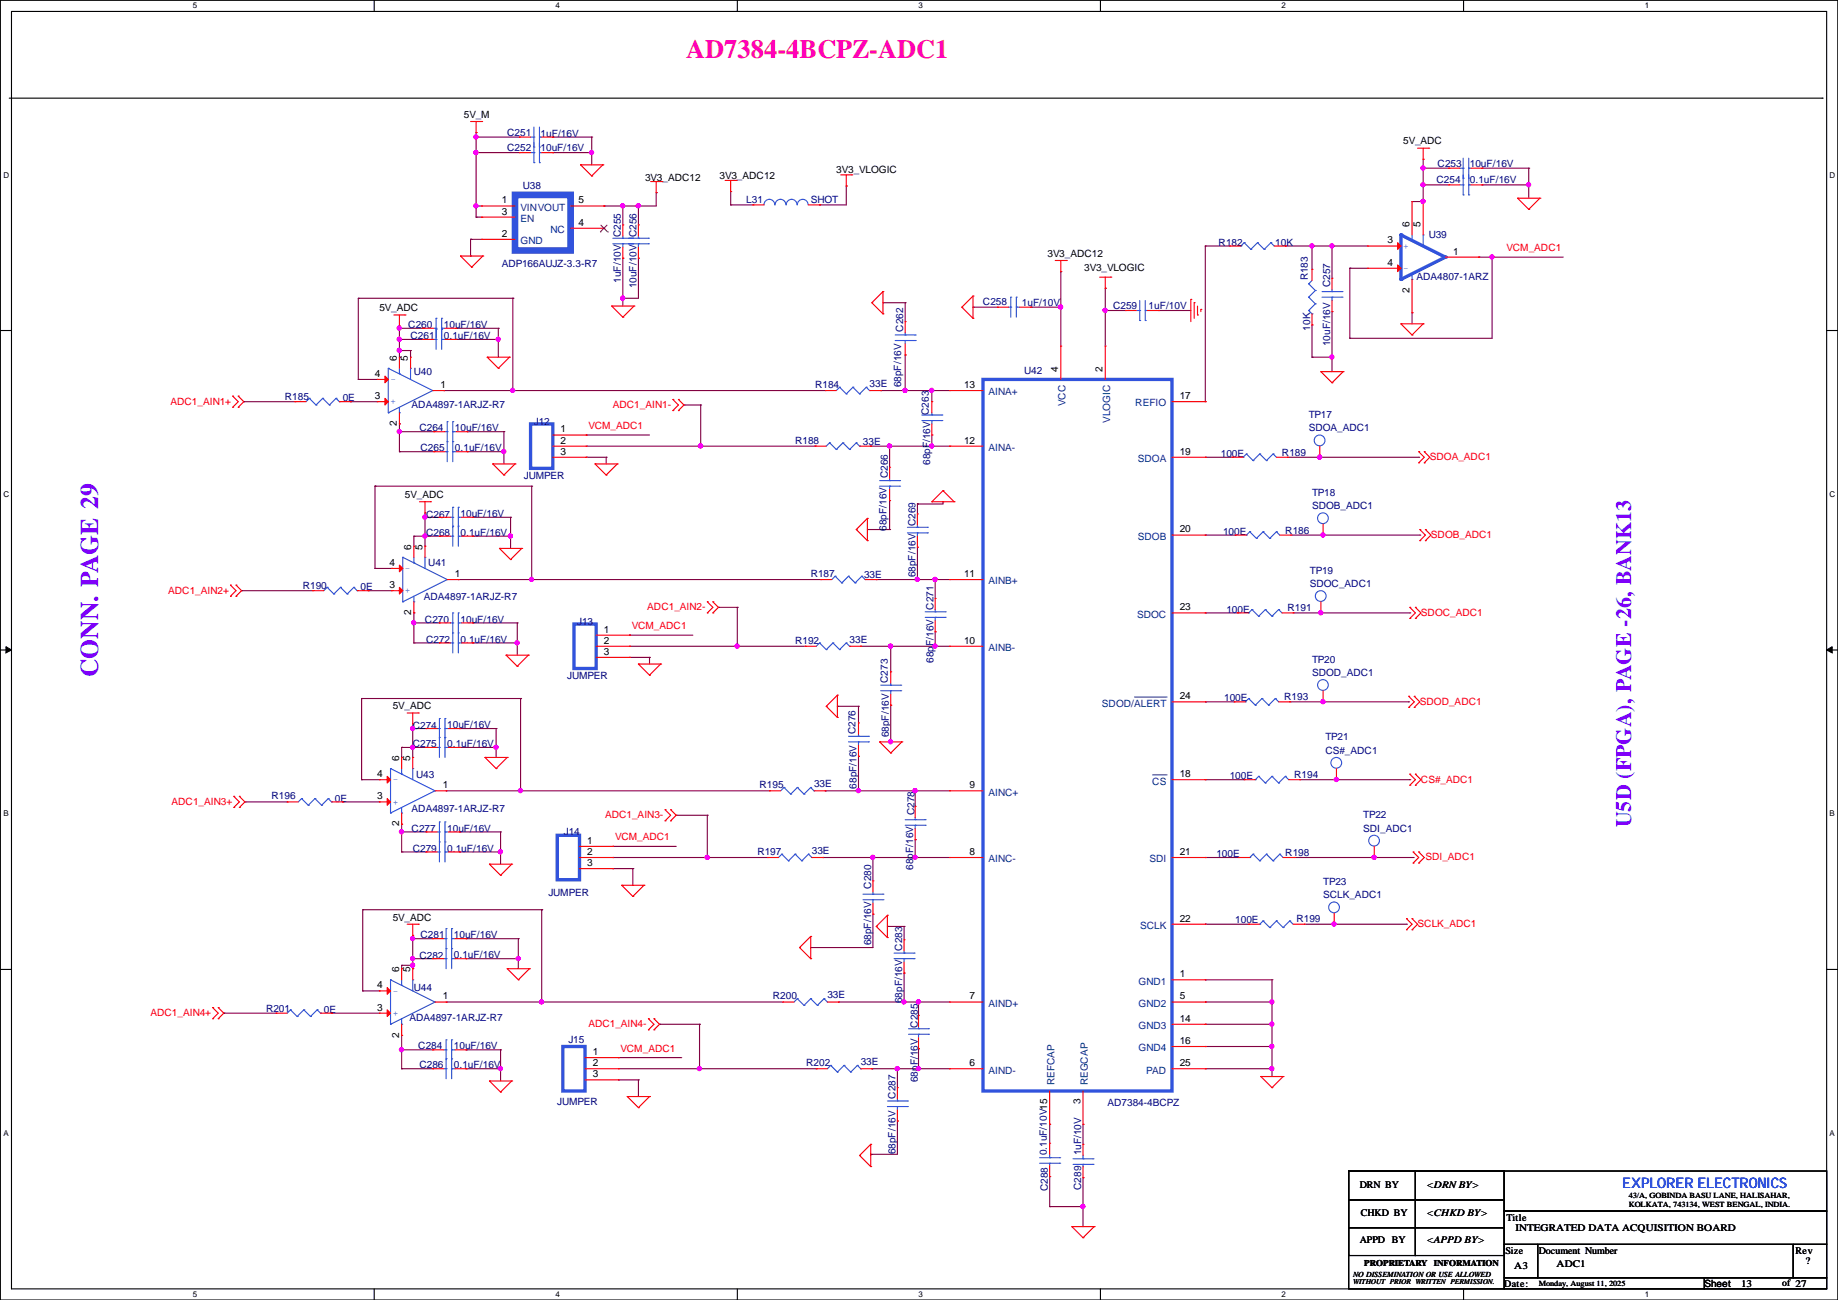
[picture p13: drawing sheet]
<svg xmlns="http://www.w3.org/2000/svg" width="420mm" height="297mm" viewBox="0 0 420 297" stroke-linecap="round" stroke-linejoin="round" font-family="sans-serif">
<defs><g id="words">
<text font-size="6" fill="#ff0080" x="156.8" y="13.2">AD7384-4BCPZ-ADC1</text>
<text font-size="5.8" fill="#8000ff" x="22.4" y="154.8" transform="rotate(-90 22.4 154.8)">CONN. PAGE 29</text>
<text font-size="5" fill="#8000ff" x="372.7" y="189.1" transform="rotate(-90 372.7 189.1)">U5D (FPGA), PAGE -26, BANK13</text>
<text font-size="3.3" fill="#00f" x="370.7" y="271.5">EXPLORER ELECTRONICS</text>
<g font-size="2.3">
<text x="106" y="26.9">5V_M</text>
<text x="320.6" y="33">5V_ADC</text>
<text x="147.4" y="41.4">3V3_ADC12</text>
<text x="164.4" y="40.9">3V3_ADC12</text>
<text x="191.1" y="39.6">3V3_VLOGIC</text>
<text x="114.6" y="46.5">1</text>
<text x="132.2" y="46.5">5</text>
<text x="114.6" y="49">3</text>
<text x="132.2" y="51.6">4</text>
<text x="322.1" y="51.9" transform="rotate(-90 322.1 51.9)">6</text>
<text x="324.6" y="51.9" transform="rotate(-90 324.6 51.9)">5</text>
<text x="114.6" y="54.1">2</text>
<text x="239.4" y="58.7">3V3_ADC12</text>
<text x="317.1" y="55.6">3</text>
<text x="332.1" y="58.2">1</text>
<text x="247.7" y="62">3V3_VLOGIC</text>
<text x="317.1" y="60.7">4</text>
<text x="86.7" y="71.1">5V_ADC</text>
<text x="322.1" y="66.9" transform="rotate(-90 322.1 66.9)">2</text>
<text x="90.7" y="82.4" transform="rotate(-90 90.7 82.4)">6</text>
<text x="93.2" y="82.4" transform="rotate(-90 93.2 82.4)">5</text>
<text x="85.7" y="86.1">4</text>
<text x="100.7" y="88.6">1</text>
<text x="220.3" y="88.6">13</text>
<text x="241.8" y="84.9" transform="rotate(-90 241.8 84.9)">4</text>
<text x="252" y="84.9" transform="rotate(-90 252 84.9)">2</text>
<text x="85.7" y="91.2">3</text>
<text x="269.6" y="91.2">17</text>
<text x="90.7" y="97.4" transform="rotate(-90 90.7 97.4)">2</text>
<text x="128.1" y="98.8">1</text>
<text x="128.1" y="101.3">2</text>
<text x="220.3" y="101.3">12</text>
<text x="128.1" y="103.9">3</text>
<text x="269.6" y="103.9">19</text>
<text x="92.5" y="113.8">5V_ADC</text>
<text x="94" y="125.6" transform="rotate(-90 94 125.6)">6</text>
<text x="96.5" y="125.6" transform="rotate(-90 96.5 125.6)">5</text>
<text x="269.6" y="121.7">20</text>
<text x="89" y="129.3">4</text>
<text x="104" y="131.8">1</text>
<text x="220.3" y="131.8">11</text>
<text x="89" y="134.4">3</text>
<text x="94" y="140.5" transform="rotate(-90 94 140.5)">2</text>
<text x="269.6" y="139.4">23</text>
<text x="138" y="144.5">1</text>
<text x="138" y="147.1">2</text>
<text x="138" y="149.6">3</text>
<text x="220.3" y="147.1">10</text>
<text x="269.6" y="159.8">24</text>
<text x="89.7" y="162">5V_ADC</text>
<text x="91.2" y="173.8" transform="rotate(-90 91.2 173.8)">6</text>
<text x="93.7" y="173.8" transform="rotate(-90 93.7 173.8)">5</text>
<text x="86.2" y="177.5">4</text>
<text x="269.6" y="177.5">18</text>
<text x="86.2" y="182.6">3</text>
<text x="101.2" y="180.1">1</text>
<text x="221.6" y="180.1">9</text>
<text x="91.2" y="188.8" transform="rotate(-90 91.2 188.8)">2</text>
<text x="134.2" y="192.8">1</text>
<text x="134.2" y="195.3">2</text>
<text x="134.2" y="197.9">3</text>
<text x="221.6" y="195.3">8</text>
<text x="269.6" y="195.3">21</text>
<text x="89.7" y="210.3">5V_ADC</text>
<text x="269.6" y="210.6">22</text>
<text x="86.2" y="225.8">4</text>
<text x="91.2" y="222.1" transform="rotate(-90 91.2 222.1)">6</text>
<text x="93.7" y="222.1" transform="rotate(-90 93.7 222.1)">5</text>
<text x="269.6" y="223.3">1</text>
<text x="86.2" y="230.9">3</text>
<text x="101.2" y="228.3">1</text>
<text x="221.6" y="228.3">7</text>
<text x="269.6" y="228.3">5</text>
<text x="269.6" y="233.4">14</text>
<text x="91.2" y="237.1" transform="rotate(-90 91.2 237.1)">2</text>
<text x="269.6" y="238.5">16</text>
<text x="135.5" y="241">1</text>
<text x="135.5" y="243.6">2</text>
<text x="221.6" y="243.6">6</text>
<text x="269.6" y="243.6">25</text>
<text x="135.5" y="246.1">3</text>
<text x="246.9" y="252.3" transform="rotate(-90 246.9 252.3)">3</text>
<text x="310.7" y="271.3">DRN BY</text>
<text x="326" y="271.3">&lt;DRN BY&gt;</text>
<text x="311" y="277.7">CHKD BY</text>
<text x="326" y="277.7">&lt;CHKD BY&gt;</text>
<text x="344.3" y="279">Title</text>
<text x="346.3" y="281.3">INTEGRATED DATA ACQUISITION BOARD</text>
<text x="310.7" y="284">APPD BY</text>
<text x="326" y="284">&lt;APPD BY&gt;</text>
<text x="344" y="286.6">Size</text>
<text x="351.6" y="286.6">Document Number</text>
<text x="410.3" y="286.6">Rev</text>
<text x="343.7" y="294">Date:</text>
<text x="346" y="289.9">A3</text>
<text x="355.7" y="289.4">ADC1</text>
<text x="397.8" y="294">13</text>
<text x="412.6" y="288.9">?</text>
<text x="389.5" y="294.1">Sheet</text>
</g>
<g font-size="2.3" fill="#000080">
<text x="115.9" y="31">C251</text>
<text x="115.9" y="34.5">C252</text>
<text x="123.5" y="31.2">1uF/16V</text>
<text x="123.5" y="34.5">10uF/16V</text>
<text x="328.3" y="41.9">C254</text>
<text x="328.5" y="38.1">C253</text>
<text x="335.9" y="41.9">0.1uF/16V</text>
<text x="335.9" y="38.1">10uF/16V</text>
<text x="119.5" y="43.2">U38</text>
<text x="170.5" y="46.5">L31</text>
<text x="185.3" y="46.5">SHOT</text>
<text x="141.9" y="54.2" transform="rotate(-90 141.9 54.2)">C255</text>
<text x="145.5" y="54.2" transform="rotate(-90 145.5 54.2)">C256</text>
<text x="278.5" y="56.1">R182</text>
<text x="291.4" y="56.1">10K</text>
<text x="326.5" y="54.3">U39</text>
<text x="114.6" y="60.9">ADP166AUJZ-3.3-R7</text>
<text x="141.9" y="64.6" transform="rotate(-90 141.9 64.6)">1uF/10V</text>
<text x="145.5" y="65.9" transform="rotate(-90 145.5 65.9)">10uF/10V</text>
<text x="298.9" y="64.1" transform="rotate(-90 298.9 64.1)">R183</text>
<text x="304" y="65.6" transform="rotate(-90 304 65.6)">C257</text>
<text x="323.7" y="64">ADA4807-1ARZ</text>
<text x="224.6" y="69.6">C258</text>
<text x="233.5" y="69.8">1uF/10V</text>
<text x="254.3" y="70.6">C259</text>
<text x="262.5" y="70.6">1uF/10V</text>
<text x="93.3" y="74.9">C260</text>
<text x="93.8" y="77.5">C261</text>
<text x="101.4" y="74.9">10uF/16V</text>
<text x="101.4" y="77.5">0.1uF/16V</text>
<text x="206.4" y="75.8" transform="rotate(-90 206.4 75.8)">C262</text>
<text x="299.4" y="75.5" transform="rotate(-90 299.4 75.5)">10K</text>
<text x="304" y="79.1" transform="rotate(-90 304 79.1)">10uF/16V</text>
<text x="94.6" y="85.6">U40</text>
<text x="186.3" y="88.6">R184</text>
<text x="198.7" y="88.4">33E</text>
<text x="205.9" y="88.5" transform="rotate(-90 205.9 88.5)">68pF/16V</text>
<text x="234" y="85.3">U42</text>
<text x="65.1" y="91.4">R185</text>
<text x="78.3" y="91.7">0E</text>
<text x="94.1" y="93.2">ADA4897-1ARJZ-R7</text>
<text x="212.3" y="94.8" transform="rotate(-90 212.3 94.8)">C263</text>
<text x="299" y="95.5">TP17</text>
<text x="95.8" y="98.5">C264</text>
<text x="104" y="98.5">10uF/16V</text>
<text x="122" y="97">J12</text>
<text x="181.7" y="101.3">R188</text>
<text x="197.2" y="101.6">33E</text>
<text x="299" y="98.5">SDOA_ADC1</text>
<text x="96.1" y="103.1">C265</text>
<text x="104" y="103.1">0.1uF/16V</text>
<text x="212.5" y="106.2" transform="rotate(-90 212.5 106.2)">68pF/16V</text>
<text x="279" y="104.4">100E</text>
<text x="292.9" y="104.1">R189</text>
<text x="119.7" y="109.5">JUMPER</text>
<text x="202.9" y="109.3" transform="rotate(-90 202.9 109.3)">C266</text>
<text x="299.8" y="113.3">TP18</text>
<text x="97.4" y="118.4">C267</text>
<text x="105.2" y="118.1">10uF/16V</text>
<text x="299.8" y="116.3">SDOB_ADC1</text>
<text x="97.4" y="122.4">C268</text>
<text x="105.2" y="122.4">0.1uF/16V</text>
<text x="202.6" y="121.2" transform="rotate(-90 202.6 121.2)">68pF/16V</text>
<text x="209.2" y="120.2" transform="rotate(-90 209.2 120.2)">C269</text>
<text x="279.5" y="122.2">100E</text>
<text x="293.7" y="121.9">R186</text>
<text x="97.9" y="129.3">U41</text>
<text x="185.3" y="131.8">R187</text>
<text x="209.2" y="131.9" transform="rotate(-90 209.2 131.9)">68pF/16V</text>
<text x="299.3" y="131.1">TP19</text>
<text x="69.2" y="134.6">R190</text>
<text x="82.4" y="134.9">0E</text>
<text x="96.9" y="137.1">ADA4897-1ARJZ-R7</text>
<text x="197.4" y="132.1">33E</text>
<text x="299.3" y="134.1">SDOC_ADC1</text>
<text x="97.1" y="142.2">C270</text>
<text x="105.2" y="142.2">10uF/16V</text>
<text x="131.9" y="142.7">J13</text>
<text x="213.3" y="139.3" transform="rotate(-90 213.3 139.3)">C271</text>
<text x="280.2" y="139.9">100E</text>
<text x="294.2" y="139.7">R191</text>
<text x="97.4" y="146.8">C272</text>
<text x="105.2" y="146.8">0.1uF/16V</text>
<text x="181.7" y="147.1">R192</text>
<text x="194.1" y="146.8">33E</text>
<text x="129.6" y="155.2">JUMPER</text>
<text x="213.3" y="151.5" transform="rotate(-90 213.3 151.5)">68pF/16V</text>
<text x="299.8" y="151.4">TP20</text>
<text x="299.8" y="154.4">SDOD_ADC1</text>
<text x="202.9" y="156" transform="rotate(-90 202.9 156)">C273</text>
<text x="279.7" y="160.3">100E</text>
<text x="293.5" y="160">R193</text>
<text x="94.3" y="166.6">C274</text>
<text x="102.2" y="166.4">10uF/16V</text>
<text x="195.5" y="167.7" transform="rotate(-90 195.5 167.7)">C276</text>
<text x="94.3" y="170.7">C275</text>
<text x="102.2" y="170.7">0.1uF/16V</text>
<text x="203.1" y="168.5" transform="rotate(-90 203.1 168.5)">68pF/16V</text>
<text x="302.9" y="169.2">TP21</text>
<text x="302.9" y="172.2">CS#_ADC1</text>
<text x="95.1" y="177.8">U43</text>
<text x="186" y="179.8">33E</text>
<text x="281" y="178">100E</text>
<text x="295.7" y="177.8">R194</text>
<text x="62.1" y="182.6">R196</text>
<text x="76.5" y="183.1">0E</text>
<text x="94.1" y="185.4">ADA4897-1ARJZ-R7</text>
<text x="173.6" y="180.1">R195</text>
<text x="195.7" y="180.2" transform="rotate(-90 195.7 180.2)">68pF/16V</text>
<text x="94.1" y="190">C277</text>
<text x="102.2" y="190">10uF/16V</text>
<text x="128.9" y="190.7">J14</text>
<text x="209" y="186.3" transform="rotate(-90 209 186.3)">C278</text>
<text x="311.5" y="186.9">TP22</text>
<text x="311.5" y="190">SDI_ADC1</text>
<text x="94.3" y="194.6">C279</text>
<text x="102.2" y="194.6">0.1uF/16V</text>
<text x="173.1" y="195.3">R197</text>
<text x="185.5" y="195.1">33E</text>
<text x="278" y="195.8">100E</text>
<text x="293.7" y="195.6">R198</text>
<text x="199.1" y="203" transform="rotate(-90 199.1 203)">C280</text>
<text x="208.7" y="198.7" transform="rotate(-90 208.7 198.7)">68pF/16V</text>
<text x="302.3" y="202.2">TP23</text>
<text x="125.3" y="204.7">JUMPER</text>
<text x="302.3" y="205.2">SCLK_ADC1</text>
<text x="96.1" y="214.4">C281</text>
<text x="103.7" y="214.4">10uF/16V</text>
<text x="199.1" y="216" transform="rotate(-90 199.1 216)">68pF/16V</text>
<text x="282.3" y="210.8">100E</text>
<text x="296.2" y="210.6">R199</text>
<text x="95.8" y="219.2">C282</text>
<text x="103.7" y="218.9">0.1uF/16V</text>
<text x="206.2" y="217.2" transform="rotate(-90 206.2 217.2)">C283</text>
<text x="94.6" y="226.3">U44</text>
<text x="60.8" y="231.1">R201</text>
<text x="74" y="231.4">0E</text>
<text x="93.6" y="233.2">ADA4897-1ARJZ-R7</text>
<text x="176.6" y="228.3">R200</text>
<text x="189.1" y="228.1">33E</text>
<text x="206.2" y="229.2" transform="rotate(-90 206.2 229.2)">68pF/16V</text>
<text x="95.6" y="239.8">C284</text>
<text x="103.7" y="239.8">10uF/16V</text>
<text x="129.9" y="238.2">J15</text>
<text x="209.7" y="234.8" transform="rotate(-90 209.7 234.8)">C285</text>
<text x="95.8" y="244.1">C286</text>
<text x="103.7" y="244.1">0.1uF/16V</text>
<text x="184.2" y="243.6">R202</text>
<text x="196.7" y="243.3">33E</text>
<text x="204.6" y="251" transform="rotate(-90 204.6 251)">C287</text>
<text x="209.7" y="247.2" transform="rotate(-90 209.7 247.2)">68pF/16V</text>
<text x="127.3" y="252.5">JUMPER</text>
<text x="253.1" y="252.7">AD7384-4BCPZ</text>
<text x="204.6" y="263.7" transform="rotate(-90 204.6 263.7)">68pF/16V</text>
<text x="239.2" y="264" transform="rotate(-90 239.2 264)">0.1uF/10V15</text>
<text x="247.1" y="264" transform="rotate(-90 247.1 264)">1uF/10V</text>
<text x="239.4" y="272.1" transform="rotate(-90 239.4 272.1)">C288</text>
<text x="247.1" y="271.9" transform="rotate(-90 247.1 271.9)">C289</text>
</g>
<g font-size="2.3" fill="#004080">
<text x="119" y="48.2">VINVOUT</text>
<text x="119" y="50.7">EN</text>
<text x="125.8" y="53.2">NC</text>
<text x="119" y="55.8">GND</text>
<text x="225.9" y="90.3">AINA+</text>
<text x="243.5" y="92.9" transform="rotate(-90 243.5 92.9)">VCC</text>
<text x="259.4" y="92.9">REFIO</text>
<text x="253.7" y="96.7" transform="rotate(-90 253.7 96.7)">VLOGIC</text>
<text x="225.9" y="103">AINA-</text>
<text x="260" y="105.6">SDOA</text>
<text x="260" y="123.3">SDOB</text>
<text x="225.9" y="133.5">AINB+</text>
<text x="259.8" y="141.1">SDOC</text>
<text x="225.9" y="148.7">AINB-</text>
<text x="251.8" y="161.4">SDOD/ALERT</text>
<text x="263.3" y="179.2">CS</text>
<text x="225.9" y="181.8">AINC+</text>
<text x="225.9" y="197">AINC-</text>
<text x="262.6" y="197">SDI</text>
<text x="260.5" y="212.2">SCLK</text>
<text x="260.2" y="224.9">GND1</text>
<text x="225.9" y="230">AIND+</text>
<text x="260.2" y="230">GND2</text>
<text x="260.2" y="235.1">GND3</text>
<text x="225.9" y="245.3">AIND-</text>
<text x="260.2" y="240.2">GND4</text>
<text x="261.9" y="245.3">PAD</text>
<text x="241" y="248" transform="rotate(-90 241 248)">REFCAP</text>
<text x="248.6" y="248" transform="rotate(-90 248.6 248)">REGCAP</text>
</g>
<g font-size="2.3" fill="#f00">
<text x="344.3" y="57.4">VCM_ADC1</text>
<text x="38.9" y="92.4">ADC1_AIN1+</text>
<text x="140" y="93.2">ADC1_AIN1-</text>
<text x="134.5" y="98">VCM_ADC1</text>
<text x="326.7" y="105.1">SDOA_ADC1</text>
<text x="327" y="122.9">SDOB_ADC1</text>
<text x="38.4" y="135.6">ADC1_AIN2+</text>
<text x="144.4" y="143.8">VCM_ADC1</text>
<text x="147.9" y="139.4">ADC1_AIN2-</text>
<text x="324.7" y="140.7">SDOC_ADC1</text>
<text x="324.4" y="161">SDOD_ADC1</text>
<text x="324.7" y="178.8">CS#_ADC1</text>
<text x="39.2" y="183.9">ADC1_AIN3+</text>
<text x="138.3" y="186.9">ADC1_AIN3-</text>
<text x="140.5" y="192">VCM_ADC1</text>
<text x="325.7" y="196.6">SDI_ADC1</text>
<text x="323.9" y="211.8">SCLK_ADC1</text>
<text x="34.4" y="232.1">ADC1_AIN4+</text>
<text x="134.5" y="234.7">ADC1_AIN4-</text>
<text x="141.8" y="240.3">VCM_ADC1</text>
</g>
<text font-size="2.2" x="407.2" y="293.9">of 27</text>
<g font-size="2.1" fill="#3153dd">
<text x="320.6" y="56.8">+</text>
<text x="320.6" y="61.9">-</text>
<text x="89.2" y="87.3">-</text>
<text x="89.2" y="92.4">+</text>
<text x="92.5" y="130.5">-</text>
<text x="92.5" y="135.5">+</text>
<text x="89.7" y="178.7">-</text>
<text x="89.7" y="183.8">+</text>
<text x="89.7" y="227">-</text>
<text x="89.7" y="232.1">+</text>
</g>
<text font-size="2" x="311.7" y="289.1">PROPRIETARY INFORMATION</text>
<g font-size="1.8">
<text x="44" y="1.9">5</text>
<text x="126.9" y="1.9">4</text>
<text x="209.9" y="1.9">3</text>
<text x="292.9" y="1.9">2</text>
<text x="375.8" y="1.9">1</text>
<text x=".8" y="40.6">D</text>
<text x="418.1" y="40.6">D</text>
<text x=".8" y="113.5">C</text>
<text x="418.1" y="113.5">C</text>
<text x=".8" y="186.5">B</text>
<text x="418.1" y="186.5">B</text>
<text x=".8" y="259.5">A</text>
<text x="418.1" y="259.5">A</text>
<text x="372.2" y="273.6">43/A, GOBINDA BASU LANE, HALISAHAR,</text>
<text x="372.2" y="275.7">KOLKATA, 743134, WEST BENGAL, INDIA.</text>
<text x="309.2" y="291.7">NO DISSEMINATION OR USE ALLOWED</text>
<text x="351.6" y="293.7">Monday, August 11, 2025</text>
<text x="44" y="296.3">5</text>
<text x="126.9" y="296.3">4</text>
<text x="209.9" y="296.3">3</text>
<text x="292.9" y="296.3">2</text>
<text x="375.8" y="296.3">1</text>
</g>
<text font-size="1.7" x="309.2" y="293.4">WITHOUT PRIOR WRITTEN PERMISSION.</text>
</g></defs>
<path d="M.1 .1h419.8v296.9h-419.8zM2.6 2.6h414.8v291.9h-414.8z" fill="none" stroke="#000" stroke-width=".25"/>
<g fill="#fff">
<path d="M44 .3h1v2h-1z"/>
<path d="M44 294.7h1v2h-1z"/>
</g>
<path d="M85.5 .1v2.5M85.5 294.5v2.5" fill="none" stroke="#000" stroke-width=".25"/>
<g fill="#fff">
<path d="M126.9 .3h.9v2h-.9z"/>
<path d="M126.9 294.7h.9v2h-.9z"/>
</g>
<path d="M168.5 .1v2.5M168.5 294.5v2.5" fill="none" stroke="#000" stroke-width=".25"/>
<g fill="#fff">
<path d="M209.9 .3h.9v2h-.9z"/>
<path d="M209.9 294.7h.9v2h-.9z"/>
</g>
<path d="M251.5 .1v2.5M251.5 294.5v2.5" fill="none" stroke="#000" stroke-width=".25"/>
<g fill="#fff">
<path d="M292.9 .3h.9v2h-.9z"/>
<path d="M292.9 294.7h.9v2h-.9z"/>
</g>
<path d="M334.4 .1v2.5M334.4 294.5v2.5" fill="none" stroke="#000" stroke-width=".25"/>
<g fill="#fff">
<path d="M375.8 .3h1v2h-1z"/>
<path d="M375.8 294.7h1v2h-1z"/>
<path d="M.8 39h1.1v2h-1.1z"/>
<path d="M418.1 39h1.2v2h-1.2z"/>
<path d="M.8 111.9h1.1v2h-1.1z"/>
<path d="M418.1 111.9h1.2v2h-1.2z"/>
</g>
<path d="M.1 75.5h2.5M417.4 75.5h2.5" fill="none" stroke="#000" stroke-width=".25"/>
<g fill="#fff">
<path d="M.8 184.9h1.1v1.9h-1.1z"/>
<path d="M418.1 184.9h1.1v1.9h-1.1z"/>
</g>
<path d="M.1 148.5h2.5M417.4 148.5h2.5" fill="none" stroke="#000" stroke-width=".25"/>
<path d="M1.4 147.7l1.2 .8-1.2 .7zM417.4 148.5l1.3-.8v1.5z" fill="#000" stroke="#000" stroke-width=".23"/>
<g fill="#fff">
<path d="M.8 257.9h1v1.9h-1z"/>
<path d="M418.1 257.9h1v1.9h-1z"/>
</g>
<g fill="none" stroke="#000" stroke-width=".25">
<path d="M2.1 22.4h414.3M416.4 22.4h.1M.1 221.5h2.5M417.4 221.5h2.5M308.2 267.5h35.5v27h-35.5zM308.2 267.5h15.2v6.6h-15.2zM308.2 274.1h15.2v6.4h-15.2zM323.4 267.5h20.3v6.6h-20.3zM323.4 274.1h20.3v6.4h-20.3zM343.7 267.5h73.7v9.2h-73.7zM343.7 276.7h73.7v7.6h-73.7zM308.2 280.5h15.2v6.3h-15.2z"/>
<path d="M323.4 280.5h20.3v6.3h-20.3zM343.7 284.3h7.7v7.6h-7.7zM343.7 291.9h45.8v2.6h-45.8zM351.4 284.3h58.4v7.6h-58.4zM389.5 291.9h27.9v2.6h-27.9zM409.8 284.3h7.6v7.6h-7.6z"/>
</g>
<g fill="none" stroke="#800040" stroke-width=".25">
<path d="M108.8 30.3h.1M108.8 31.3h.1M108.8 34.9h.1M108.8 30.3v19.3M108.8 31.3h9.9M108.8 34.9h9.9M126.3 31.3h.1M126.3 34.9h.1M126.3 31.3h8.9M126.3 34.9h8.9M135.2 31.3h.1M135.2 34.9h.1"/>
<path d="M135.2 31.3v6.4M325.2 36.4h.1M325.2 38.4h.1M325.2 36.4v9.9M325.2 38.4h5.8M338.7 38.4h.1M338.7 38.4h10.6M349.3 38.4h.1M349.3 38.4v6.9M107.5 58.5h.1M107.5 54.7h.1M107.5 58.5h.3"/>
<path d="M107.5 54.7h2.6M107.5 54.7v3.8M108.8 47.1h.1M108.8 49.6h.1M108.8 47.1h1.3M108.8 49.6h1.3M138 47.1h.1M142.3 47.1h.1M142.3 59h.1M142.3 47.1v4.3M142.3 59v10.9M145.9 47.1h.1"/>
<path d="M145.9 59h.1M145.9 47.1v4.3M145.9 59v9.1h-3.6M149.9 44h.1M149.9 44v3.1h-11.9M167 43.8h.1M167 46.8h.1M167 43.8v3M167 46.8h5M187.3 46.8h.1M193.4 42.5h.1M193.4 42.5v4.3h-6.1"/>
<path d="M275.4 56.2h.1M275.4 56.2v35.6M275.4 56.2h5.6M293.7 56.2h.1M293.7 56.2h18.8M299.8 56.2h.1M299.8 56.2v5.3M304.4 56.2h.1M304.4 56.2v7.4M322.7 46h.1M322.7 46h2.5M325.2 42.2h.1"/>
<path d="M325.2 46h.1M325.2 42.2h5.8M337.9 58.7h.1M337.9 58.7h19.3M338.7 42.2h.1M338.7 42.2h10.6M341 58.7h.1M341 58.7v18.6h-32.6M349.3 42.2h.1M81.9 68.1h.1M81.9 68.1v18.6M81.9 68.1h35.3"/>
<path d="M91.3 77.5h.1M91.3 75h.1M91.3 74.5h.1M91.3 74.5v7.1M91.3 77.5h5.3M91.3 75h5.3M104.2 75h.1M104.2 77.5h.1M104.2 77.5h9.7M104.2 75h9.7M113.9 75h.1M113.9 77.5h.1"/>
<path d="M113.9 75v6.6M117.2 68.1h.1M117.2 68.1v21.1M142.3 68.1h.1M201.8 69.2h.1M201.8 69.2h5M206.8 69.2h.1M206.8 69.2v4.3M222.3 70.2h.1M222.3 70.2h5.6M235.5 70.2h.1M235.5 70.2h6.9"/>
<path d="M242.4 70.2h.1M242.4 62.1h.1M242.4 62.1v17M252.6 65.9h.1M252.6 70.9h.1M252.6 70.9h4.5M252.6 65.9v13.2M264.8 70.9h.1M264.8 70.9h7.3M299.8 74.2h.1M299.8 74.2v7.4M304.4 71.2h.1"/>
<path d="M304.4 71.2v13.7M308.4 61.3h.1M308.4 77.3h.1M308.4 61.3h4.1M308.4 61.3v16M322.7 71.4h.1M322.7 71.4v2.6M55.7 91.8h.1M55.7 91.8h11.7M80.1 91.8h.1M80.1 91.8h6.1M81.9 86.7h.1"/>
<path d="M81.9 86.7h4.3M91.3 96.8h.1M91.3 98.6h.1M91.3 80.1h.1M91.3 81.6h.1M91.3 96.8v6.4M91.3 98.6h7.8M91.3 80.1h2.5M93.8 80.1h.1M93.8 80.1v1.5M101.4 89.2h.1M101.4 89.2h87.2"/>
<path d="M106.8 98.6h.1M106.8 98.6h8.3M115.1 98.6h.1M115.1 98.6v7.4M117.2 89.2h.1M133.9 99.4h.1M133.9 99.4h14.5M156.3 92.5h.1M156.3 92.5h3.8M160.1 92.5h.1M160.1 92.5v9.4M201.3 89.2h.1"/>
<path d="M201.3 89.2h15.7M206.8 81.1h.1M206.8 89.2h.1M206.8 81.1v8.1M212.9 99.4h.1M212.9 89.2h.1M212.9 89.2v2.6M212.9 99.4v2.5M275.4 91.8h.1M299.8 81.6h.1M299.8 81.6h4.6M304.4 81.6h.1"/>
<path d="M85.7 111.1h.1M85.7 111.1h35.8M85.7 111.1v18.8M91.3 103.2h.1M91.3 103.2h7.8M97.1 118.2h.1M97.1 118.2h3.3M97.1 117.2v7.6M106.8 103.2h.1M106.8 103.2h8.3M108 118.2h.1M108 118.2h8.7"/>
<path d="M115.1 103.2h.1M116.7 118.2h.1M116.7 118.2v7.1M121.5 111.1h.1M121.5 111.1v21.3M133.9 104.5h.1M133.9 104.5h4.6M133.9 101.9h52.4M138.5 104.5h.1M138.5 104.5v1.5M160.1 101.9h.1M186.3 101.9h.1"/>
<path d="M199 101.9h.1M199 101.9h18M203.3 101.9h.1M203.3 114.4h.1M203.3 101.9v4.9M203.3 114.4v6.6M209.6 115.1h.1M209.6 115.1v2.3M212.9 101.9h.1M215.5 114.6h.1M215.5 114.6v.5h-5.9M275.4 104.5h.1"/>
<path d="M275.4 104.5h6.1M294.2 104.5h30M301.6 104.5h.1M324.2 104.5h.1M55.2 134.9h.1M55.2 134.9h16.3M84.2 134.9h.1M84.2 134.9h5.3M85.7 129.9h.1M85.7 129.9h3.8M94.6 122.5h.1M94.6 122.5h5.8"/>
<path d="M94.6 122.5v2.3M97.1 122.5h.1M104.7 132.4h.1M104.7 132.4h82.8M108 122.5h.1M108 122.5h8.7M116.7 122.5h.1M121.5 132.4h.1M164.2 138.8h.1M164.2 138.8h4.3M168.5 138.8h.1M168.5 138.8v8.8"/>
<path d="M198.2 121h5.1M200.2 132.4h.1M200.2 132.4h16.8M203.3 121h.1M209.6 125h.1M209.6 132.4h.1M209.6 125v7.4M213.7 132.4h.1M213.7 132.4v4.3M275.4 122.2h.1M275.4 122.2h6.9M295 122.2h29.4"/>
<path d="M302.3 122.2h.1M324.4 122.2h.1M82.6 159.6h.1M82.6 159.6v18.5M82.6 159.6h36.4M94.6 142.3h.1M94.6 140h.1M94.6 146.9h.1M94.6 142.3h5.8M94.6 140v6.9M94.6 146.9h5.8M108 146.9h.1"/>
<path d="M108 142.3h.1M108 142.3h10.2M108 146.9h10.2M118.2 142.3h.1M118.2 146.9h.1M118.2 142.3v7.4M119 159.6h.1M119 159.6v21.1M143.8 147.6h.1M143.8 145.1h.1M143.8 150.2h.1M143.8 147.6h40.2"/>
<path d="M143.8 145.1h14.5M143.8 150.2h4.6M148.4 150.2h.1M148.4 150.2v1.5M168.5 147.6h.1M196.7 147.6h.1M196.7 147.6h20.3M203.5 147.6h.1M203.5 147.6v5.9M213.7 147.6h.1M213.7 144.3h.1M213.7 144.3v3.3"/>
<path d="M275.4 140h.1M275.4 140h7.4M295.5 140h26.7M301.8 140h.1M322.2 140h.1M82.6 178.1h.1M82.6 178.1h4.1M91.8 170.8h.1M91.8 170.8v2.2M91.8 170.8h5.6M94.3 166.4h.1M94.3 170.8h.1"/>
<path d="M94.3 166.4h3.1M94.3 165.4v7.6M105 166.4h.1M105 170.8h.1M105 166.4h8.4M105 170.8h8.4M113.4 166.4h.1M113.4 170.8h.1M113.4 166.4v6.6M191.3 161.4h.1M191.3 161.4h4.9M196.2 161.4h.1"/>
<path d="M196.2 172.8h.1M196.2 161.4v3.8M196.2 172.8v7.9M203.5 161.1h.1M203.5 169.5h.1M203.5 161.1v8.6M275.4 178.1h.1M275.4 160.3h.1M275.4 178.1h8.9M275.4 160.3h6.6M294.7 160.3h27.2M297 178.1h25.2"/>
<path d="M302.3 160.3h.1M305.4 178.1h.1M321.9 160.3h.1M322.2 178.1h.1M56 183.2h.1M56 183.2h9.6M78.3 183.2h.1M78.3 183.2h8.4M91.8 188.3h.1M91.8 190.1h.1M91.8 194.6h.1M91.8 188.3v6.3"/>
<path d="M91.8 190.1h5.6M91.8 194.6h5.6M101.9 180.7h.1M101.9 180.7h74M105 194.6h.1M105 190.1h.1M105 190.1h9.4M105 194.6h9.4M114.4 190.1h.1M114.4 194.6h.1M114.4 190.1v7.3M119 180.7h.1"/>
<path d="M140 195.9h.1M140 193.4h.1M140 198.4h.1M140 195.9h35.3M140 193.4h14.5M140 198.4h4.6M144.6 198.4h.1M144.6 198.4v3.9M154.5 186.3h.1M154.5 186.3h7.1M161.6 186.3h.1M161.6 195.9h.1"/>
<path d="M161.6 186.3v9.6M188 195.9h.1M188 195.9h29M188.6 180.7h.1M188.6 180.7h28.4M196.2 180.7h.1M199.5 195.9h.1M199.5 195.9v5.3M209.1 195.9h.1M209.1 191.8h.1M209.1 180.7h.1M209.1 180.7v3.5"/>
<path d="M209.1 191.8v4.1M275.4 195.9h.1M275.4 195.9h7.6M295.7 195.9h27.2M314 195.9h.1M322.9 195.9h.1M82.9 207.8h.1M82.9 207.8v18.6M82.9 207.8h40.9M94.3 214.5h.1M94.3 219h.1M94.3 213.7v7.6"/>
<path d="M94.3 214.5h4.6M94.3 219h4.6M106.5 214.5h.1M106.5 219h.1M106.5 214.5h11.9M106.5 219h11.9M118.4 214.5h.1M118.4 219h.1M118.4 214.5v6.8M123.8 207.8h.1M123.8 207.8v21.1M185.3 216.5h.1"/>
<path d="M199.5 208.9h.1M199.5 208.9v7.6h-14.2M202.8 211.7h.1M202.8 211.7h3.8M206.6 211.7h.1M206.6 211.7v3M275.4 211.1h.1M275.4 211.1h9.9M298 211.1h23.4M304.9 211.1h.1M321.4 211.1h.1M51.1 231.5h.1"/>
<path d="M51.1 231.5h12M75.8 231.5h.1M75.8 231.5h10.9M82.9 226.4h.1M82.9 226.4h3.8M91.8 239.9h.1M91.8 236.5h.1M91.8 220.5h.1M91.8 220.5v.8M91.8 236.5v7.7M91.8 239.9h7.1M91.8 220.5h2.5"/>
<path d="M94.3 220.5h.1M94.3 221.3h.1M101.9 228.9h.1M101.9 228.9h77M106.5 239.9h.1M106.5 239.9h7.9M114.4 239.9h.1M114.4 239.9v7.1M123.8 228.9h.1M150.7 234h.1M150.7 234h9.2M159.9 234h.1"/>
<path d="M159.9 234v10.2M191.6 228.9h.1M191.6 228.9h25.4M206.6 222.3h.1M206.6 228.9h.1M206.6 222.3v6.6M209.9 239.6h.1M209.9 228.9h.1M209.9 228.9v3.1M209.9 239.6v4.6M275.4 223.8h.1M275.4 239.1h.1"/>
<path d="M275.4 234h.1M275.4 228.9h.1M275.4 223.8h15.3M275.4 239.1h15.3M275.4 234h15.3M275.4 228.9h15.3M290.7 234h.1M290.7 223.8h.1M290.7 228.9h.1M290.7 239.1h.1M290.7 223.8v22.1M91.8 244.2h.1"/>
<path d="M91.8 244.2h7.1M106.5 244.2h.1M106.5 244.2h7.9M114.4 244.2h.1M141.3 241.6h.1M141.3 246.7h.1M141.3 244.2h45.2M141.3 241.6h14.5M141.3 246.7h4.6M145.9 246.7h.1M145.9 246.7v3.8M159.9 244.2h.1"/>
<path d="M186.5 244.2h.1M199.2 244.2h.1M199.2 244.2h17.8M205.1 244.2h.1M205.1 256.1h.1M205.1 244.2v4.3M205.1 256.1v7.6h-6.1M209.9 244.2h.1M239.9 256.9h.1M239.9 256.9v4.3M247.5 256.9h.1M247.5 256.9v4.5"/>
<path d="M275.4 244.2h.1M275.4 244.2h15.3M290.7 244.2h.1M199 263.7h.1M199 263.7v.3M239.9 268.8h.1M239.9 275.7h.1M239.9 268.8v6.9M239.9 275.7h7.6M247.5 269.1h.1M247.5 275.7h.1M247.5 269.1v11.1"/>
</g>
<g fill="#f0f" stroke="#f0f" stroke-width=".25">
<circle cx="209.8" cy="244.1" r=".47"/>
<circle cx="205" cy="244.1" r=".47"/>
<circle cx="209.1" cy="195.9" r=".47"/>
<circle cx="206.5" cy="228.9" r=".47"/>
<circle cx="340.9" cy="58.7" r=".47"/>
<circle cx="242.4" cy="70.1" r=".47"/>
<circle cx="325.2" cy="42.2" r=".47"/>
<circle cx="325.2" cy="38.4" r=".47"/>
<circle cx="349.3" cy="42.2" r=".47"/>
<circle cx="252.5" cy="70.9" r=".47"/>
<circle cx="325.2" cy="46" r=".47"/>
<circle cx="299.8" cy="56.2" r=".47"/>
<circle cx="304.3" cy="56.2" r=".47"/>
<circle cx="304.3" cy="81.6" r=".47"/>
<circle cx="290.6" cy="228.9" r=".47"/>
<circle cx="290.6" cy="234" r=".47"/>
<circle cx="290.6" cy="244.1" r=".47"/>
<circle cx="290.6" cy="239" r=".47"/>
<circle cx="212.9" cy="89.2" r=".47"/>
<circle cx="206.8" cy="89.2" r=".47"/>
<circle cx="212.9" cy="101.9" r=".47"/>
<circle cx="203.2" cy="101.9" r=".47"/>
<circle cx="118.9" cy="180.6" r=".47"/>
<circle cx="196.1" cy="180.6" r=".47"/>
<circle cx="199.4" cy="195.9" r=".47"/>
<circle cx="209.1" cy="180.6" r=".47"/>
<circle cx="168.4" cy="147.6" r=".47"/>
<circle cx="247.4" cy="275.6" r=".47"/>
<circle cx="213.7" cy="147.6" r=".47"/>
<circle cx="203.5" cy="147.6" r=".47"/>
<circle cx="203.5" cy="169.4" r=".47"/>
<circle cx="159.8" cy="244.1" r=".47"/>
<circle cx="94.3" cy="166.4" r=".47"/>
<circle cx="94.3" cy="170.7" r=".47"/>
<circle cx="213.7" cy="132.4" r=".47"/>
<circle cx="209.6" cy="132.4" r=".47"/>
<circle cx="91.7" cy="239.8" r=".47"/>
<circle cx="91.2" cy="77.5" r=".47"/>
<circle cx="91.2" cy="75" r=".47"/>
<circle cx="91.7" cy="190" r=".47"/>
<circle cx="113.3" cy="170.7" r=".47"/>
<circle cx="114.3" cy="194.6" r=".47"/>
<circle cx="123.7" cy="228.9" r=".47"/>
<circle cx="94.3" cy="214.4" r=".47"/>
<circle cx="94.3" cy="219" r=".47"/>
<circle cx="118.4" cy="219" r=".47"/>
<circle cx="114.3" cy="244.1" r=".47"/>
<circle cx="160.1" cy="101.9" r=".47"/>
<circle cx="94.5" cy="142.3" r=".47"/>
<circle cx="121.5" cy="132.4" r=".47"/>
<circle cx="116.6" cy="122.5" r=".47"/>
<circle cx="97.1" cy="118.1" r=".47"/>
<circle cx="118.2" cy="146.8" r=".47"/>
<circle cx="117.1" cy="89.2" r=".47"/>
<circle cx="113.8" cy="77.5" r=".47"/>
<circle cx="115.1" cy="103.2" r=".47"/>
<circle cx="209.8" cy="228.9" r=".47"/>
<circle cx="305.4" cy="178.1" r=".47"/>
<circle cx="314" cy="195.9" r=".47"/>
<circle cx="304.8" cy="211.1" r=".47"/>
<circle cx="301.5" cy="104.4" r=".47"/>
<circle cx="302.3" cy="122.2" r=".47"/>
<circle cx="301.8" cy="140" r=".47"/>
<circle cx="302.3" cy="160.3" r=".47"/>
<circle cx="161.6" cy="195.9" r=".47"/>
<circle cx="91.2" cy="98.6" r=".47"/>
<circle cx="91.2" cy="80" r=".47"/>
<circle cx="97.1" cy="122.5" r=".47"/>
<circle cx="94.3" cy="220.5" r=".47"/>
<circle cx="145.8" cy="47" r=".47"/>
<circle cx="142.3" cy="47" r=".47"/>
<circle cx="108.8" cy="31.3" r=".47"/>
<circle cx="108.8" cy="47" r=".47"/>
<circle cx="108.8" cy="34.8" r=".47"/>
<circle cx="135.2" cy="34.8" r=".47"/>
<circle cx="142.3" cy="68.1" r=".47"/>
</g>
<g fill="none" stroke="#f00" stroke-width=".25">
<path d="M107.5 27.8h2.6M108.8 30.3h.1M108.8 27.8v2.5M110.1 27.8h.1M118.7 31.3h.1M118.7 34.9h.1M118.7 31.3h2.5M118.7 34.9h2.5M123.8 31.3h2.5M123.8 34.9h2.5M126.3 31.3h.1M126.3 34.9h.1"/>
<path d="M132.7 37.7h.1M132.7 37.7h5.1M132.7 37.7l2.5 2.5M137.8 37.7h.1M137.8 37.7l-2.6 2.5M192.1 40h2.5M193.4 40v2.5M194.6 40h.1M323.9 33.9h2.6M325.2 36.4h.1M325.2 33.9v2.5M326.5 33.9h.1"/>
<path d="M331 38.4h.1M331 38.4h2.6M336.1 38.4h2.6M338.7 38.4h.1M105.2 58.5h.1M105.2 58.5h5.1M105.2 58.5l2.6 2.5M110.1 47.1h.1M110.1 54.7h.1M110.1 49.6h.1M110.1 47.1h7.6M110.1 54.7h7.6"/>
<path d="M110.1 49.6h7.6M110.3 58.5h.1M110.3 58.5l-2.5 2.5M130.4 47.1h7.6M130.4 52.1h7.6M135.2 40.2h.1M138 52.1h.1M138 47.1h.1M145.9 51.4h.1M145.9 59h.1M145.9 51.4v2.5M145.9 56.5v2.5"/>
<path d="M148.7 41.5h2.5M149.9 44h.1M149.9 41.5v2.5M151.2 41.5h.1M165.7 41.2h2.5M167 43.8h.1M167 41.2v2.6M168.2 41.2h.1M193.4 42.5h.1M241.1 59.5h2.6M242.4 59.5v2.6M243.7 59.5h.1"/>
<path d="M281 56.2h.1M281 56.2h2.5M291.2 56.2h2.5M293.7 56.2h.1M331 42.2h.1M331 42.2h2.6M336.1 42.2h2.6M338.7 42.2h.1M346.8 45.3h.1M346.8 45.3h5.1M346.8 45.3l2.5 2.5M349.3 47.8h.1"/>
<path d="M351.9 45.3h.1M351.9 45.3l-2.6 2.5M90 72h2.5M91.3 74.5h.1M91.3 72v2.5M92.5 72h.1M96.6 75h.1M96.6 77.5h.1M96.6 75h2.5M96.6 77.5h2.5M101.7 75h2.5M101.7 77.5h2.5"/>
<path d="M104.2 75h.1M104.2 77.5h.1M107.8 61h.1M139.8 69.9h.1M139.8 69.9h5.1M139.8 69.9l2.5 2.6M142.3 72.5h.1M144.9 69.9h.1M144.9 69.9l-2.6 2.6M199.2 69.2h.1M199.2 69.2l2.6 2.5M201.8 71.7h.1"/>
<path d="M201.8 66.6h.1M201.8 66.6v5.1M201.8 66.6l-2.6 2.6M206.8 73.5h.1M206.8 73.5v2.5M206.8 78.6v2.5M219.8 70.2h.1M219.8 70.2l2.5 2.5M222.3 72.7h.1M222.3 67.6h.1M222.3 67.6v5.1M222.3 67.6l-2.5 2.6"/>
<path d="M242.4 62.1h.1M242.4 79.1h.1M242.4 79.1v7.6M251.3 63.3h2.5M252.6 65.9h.1M252.6 79.1h.1M252.6 63.3v2.6M252.6 79.1v7.6M253.8 63.3h.1M257.1 70.9h.1M257.1 70.9h2.6M262.2 70.9h2.6"/>
<path d="M264.8 70.9h.1M272.1 68.4h.1M272.1 68.4v5.1M272.9 69.2h.1M272.9 69.2v3.5M273.6 72h.1M273.6 69.9v2.1M274.4 70.7h.1M274.4 70.7v.5M299.8 61.5h.1M299.8 74.2h.1M299.8 61.5v2.6"/>
<path d="M299.8 71.7v2.5M320.1 74h.1M320.1 74h5.1M320.1 74l2.6 2.5M322.7 76.5h.1M325.2 74h.1M325.2 74l-2.5 2.5M53.2 90.5h.1M53.2 93h.1M53.2 90.5l1.2 1.3-1.2 1.2M54.4 93h.1M54.4 90.5h.1"/>
<path d="M54.4 90.5l1.3 1.3-1.3 1.2M67.4 91.8h.1M67.4 91.8h2.5M77.6 91.8h2.5M80.1 91.8h.1M99.1 98.6h.1M99.1 98.6h2.6M104.2 98.6h2.6M106.8 98.6h.1M111.3 81.6h.1M111.3 81.6h5.1M111.3 81.6l2.6 2.5"/>
<path d="M113.9 84.1h.1M116.4 81.6h.1M116.4 81.6l-2.5 2.5M153.8 91.3h.1M153.8 93.8h.1M153.8 91.3l1.2 1.2-1.2 1.3M155 93.8h.1M155 91.3h.1M155 91.3l1.3 1.2-1.3 1.3M206.8 81.1h.1M212.9 91.8h.1M212.9 99.4h.1"/>
<path d="M212.9 91.8v2.5M212.9 96.8v2.6M217 89.2h.1M217 89.2h7.6M267.8 91.8h7.6M275.4 91.8h.1M301.8 84.9h.1M301.8 84.9h5.1M301.8 84.9l2.6 2.6M304.4 87.5h.1M306.9 84.9h.1M306.9 84.9l-2.5 2.6"/>
<path d="M95.8 114.6h2.6M97.1 117.2h.1M97.1 114.6v2.6M98.4 114.6h.1M100.4 118.2h.1M100.4 118.2h2.6M105.5 118.2h2.5M108 118.2h.1M112.6 106h.1M112.6 106h5.1M112.6 106l2.5 2.5M115.1 108.5h.1"/>
<path d="M117.7 106h.1M117.7 106l-2.6 2.5M136 106h.1M136 106h5.1M136 106l2.5 2.5M138.5 108.5h.1M141.1 106h.1M141.1 106l-2.6 2.5M186.3 101.9h.1M186.3 101.9h2.5M196.4 101.9h2.6M198.2 118.4h.1"/>
<path d="M198.2 118.4v5.1M198.2 118.4l-2.5 2.6M199 101.9h.1M203.3 106.8h.1M203.3 114.4h.1M203.3 106.8v2.5M203.3 111.8v2.6M209.6 117.4h.1M209.6 117.4v2.6M212.9 114.6h.1M212.9 114.6h5.1M215.5 112.1h.1"/>
<path d="M215.5 112.1l-2.6 2.5M215.5 112.1l2.5 2.5M217 101.9h.1M217 101.9h7.6M218 114.6h.1M267.8 104.5h7.6M275.4 104.5h.1M281.5 104.5h.1M281.5 104.5h2.6M291.7 104.5h2.5M294.2 104.5h.1M301.6 104.5h.1"/>
<path d="M301.6 101.9v2.6M324.2 105.7h.1M324.2 103.2h.1M324.2 103.2l1.3 1.3-1.3 1.2M325.5 105.7h.1M325.5 103.2h.1M325.5 103.2l1.2 1.3-1.2 1.2M52.7 133.7h.1M52.7 136.2h.1M52.7 133.7l1.2 1.2-1.2 1.3M53.9 136.2h.1M53.9 133.7h.1"/>
<path d="M53.9 133.7l1.3 1.2-1.3 1.3M100.4 122.5h.1M100.4 122.5h2.6M105.5 122.5h2.5M108 122.5h.1M114.1 125.3h.1M114.1 125.3h5.1M114.1 125.3l2.6 2.5M116.7 127.8h.1M119.2 125.3h.1M119.2 125.3l-2.5 2.5M161.6 137.5h.1"/>
<path d="M161.6 137.5l1.3 1.3-1.3 1.2M162.9 137.5h.1M162.9 137.5l1.3 1.3-1.3 1.2M187.5 132.4h.1M187.5 132.4h2.6M195.7 121h.1M195.7 121l2.5 2.5M197.7 132.4h2.5M198.2 123.5h.1M200.2 132.4h.1M209.6 125h.1M209.6 122.5v2.5"/>
<path d="M213.7 136.7h.1M213.7 136.7v2.6M217 132.4h.1M217 132.4h7.6M267.8 122.2h7.6M275.4 122.2h.1M301.8 137.5v2.5M322.2 138.8h.1M322.2 138.8l1.2 1.2-1.2 1.3M323.4 138.8h.1M323.4 138.8l1.3 1.2-1.3 1.3M324.4 123.5h.1"/>
<path d="M324.4 121h.1M324.4 121l1.3 1.2-1.3 1.3M325.7 123.5h.1M325.7 121h.1M325.7 121l1.3 1.2-1.3 1.3M100.4 146.9h.1M100.4 142.3h.1M100.4 146.9h2.6M100.4 142.3h2.6M105.5 146.9h2.5M105.5 142.3h2.5M108 146.9h.1"/>
<path d="M108 142.3h.1M115.7 149.7h.1M115.7 149.7h5M115.7 149.7l2.5 2.5M118.2 152.2h.1M120.7 149.7h.1M120.7 149.7l-2.5 2.5M136.2 147.6h7.6M136.2 145.1h7.6M136.2 150.2h7.6M143.8 145.1h.1M143.8 147.6h.1"/>
<path d="M143.8 150.2h.1M145.9 151.7h.1M145.9 151.7h5.1M145.9 151.7l2.5 2.6M148.4 154.3h.1M151 151.7h.1M151 151.7l-2.6 2.6M161.6 140h.1M162.9 140h.1M191.3 158.8h.1M191.3 158.8v5.1M191.3 158.8l-2.5 2.6"/>
<path d="M203.5 153.5h.1M203.5 153.5v2.5M203.5 158.6v2.5M213.7 144.3h.1M213.7 141.8v2.5M217 147.6h.1M217 147.6h7.6M267.8 140h7.6M275.4 140h.1M282.8 140h.1M282.8 140h2.5M292.9 140h2.6"/>
<path d="M295.5 140h.1M301.8 140h.1M302.3 157.8v2.5M321.9 159.1h.1M321.9 159.1l1.3 1.2-1.3 1.3M322.2 141.3h.1M323.2 159.1h.1M323.2 159.1l1.2 1.2-1.2 1.3M323.4 141.3h.1M86.7 178.1h.1M86.7 178.1h2.5M91.8 173h.1"/>
<path d="M91.8 173v2.6M93 162.9h2.6M94.3 165.4h.1M94.3 173h.1M94.3 162.9v2.5M94.3 173v2.6M95.6 162.9h.1M97.4 170.8h.1M97.4 170.8h2.5M102.4 170.8h2.6M105 170.8h.1M110.8 173h.1"/>
<path d="M110.8 173h5.1M110.8 173l2.6 2.6M113.4 175.6h.1M115.9 173h.1M115.9 173l-2.5 2.6M188.8 161.4h.1M188.8 161.4l2.5 2.5M191.3 163.9h.1M196.2 165.2h.1M196.2 172.8h.1M196.2 165.2v2.5M196.2 170.3v2.5"/>
<path d="M201 169.5h.1M201 169.5h5.1M201 169.5l2.5 2.5M203.5 172h.1M203.5 161.1h.1M206.1 169.5h.1M206.1 169.5l-2.6 2.5M267.8 178.1h7.6M267.8 160.3h7.6M275.4 178.1h.1M275.4 160.3h.1M282 160.3h.1"/>
<path d="M282 160.3h2.6M292.2 160.3h2.5M294.7 160.3h.1M302.3 160.3h.1M305.4 178.1h.1M305.4 175.6v2.5M321.9 161.6h.1M322.2 179.4h.1M322.2 176.9h.1M322.2 176.9l1.2 1.2-1.2 1.3M323.2 161.6h.1M323.4 179.4h.1"/>
<path d="M323.4 176.9h.1M323.4 176.9l1.3 1.2-1.3 1.3M53.4 181.9h.1M53.4 184.5h.1M53.4 181.9l1.3 1.3-1.3 1.3M54.7 184.5h.1M54.7 181.9h.1M54.7 181.9l1.3 1.3-1.3 1.3M65.6 183.2h.1M65.6 183.2h2.6M75.8 183.2h2.5M78.3 183.2h.1"/>
<path d="M86.7 183.2h.1M86.7 183.2h2.5M91.8 188.3h.1M91.8 185.7v2.6M97.4 194.6h.1M97.4 190.1h.1M97.4 194.6h2.5M97.4 190.1h2.5M99.4 180.7h2.5M101.9 180.7h.1M102.4 194.6h2.6M102.4 190.1h2.6"/>
<path d="M105 194.6h.1M105 190.1h.1M111.8 197.4h.1M111.8 197.4h5.1M111.8 197.4l2.6 2.6M114.4 200h.1M116.9 197.4h.1M116.9 197.4l-2.5 2.6M132.4 195.9h7.6M132.4 193.4h7.6M132.4 198.4h7.6M140 193.4h.1"/>
<path d="M140 195.9h.1M140 198.4h.1M152 185h.1M152 187.5h.1M152 185l1.2 1.3-1.2 1.2M153.2 187.5h.1M153.2 185h.1M153.2 185l1.3 1.3-1.3 1.2M175.3 195.9h.1M175.3 195.9h2.6M175.9 180.7h.1M175.9 180.7h2.5"/>
<path d="M185.5 195.9h2.5M186 180.7h2.6M188 195.9h.1M188.6 180.7h.1M217 195.9h.1M217 180.7h.1M217 195.9h7.6M217 180.7h7.6M267.8 195.9h7.6M275.4 195.9h.1M283 195.9h.1M283 195.9h2.6"/>
<path d="M293.2 195.9h2.5M295.7 195.9h.1M314 195.9h.1M314 193.4v2.5M322.9 197.2h.1M322.9 194.6h.1M322.9 194.6l1.3 1.3-1.3 1.3M324.2 197.2h.1M324.2 194.6h.1M324.2 194.6l1.3 1.3-1.3 1.3M93 211.1h2.6M94.3 213.7h.1"/>
<path d="M94.3 211.1v2.6M95.6 211.1h.1M98.9 214.5h.1M98.9 219h.1M98.9 214.5h2.5M98.9 219h2.5M104 214.5h2.5M104 219h2.5M106.5 214.5h.1M106.5 219h.1M142.1 202.3h.1M142.1 202.3h5.1"/>
<path d="M142.1 202.3l2.5 2.5M144.6 204.8h.1M147.2 202.3h.1M147.2 202.3l-2.6 2.5M182.7 216.5h.1M182.7 216.5l2.6 2.5M185.3 219h.1M185.3 213.9h.1M185.3 213.9v5.1M185.3 213.9l-2.6 2.6M199.5 201.2h.1M199.5 208.9h.1"/>
<path d="M199.5 201.2v2.6M199.5 206.3v2.6M200.2 211.7h.1M200.2 211.7l2.6 2.5M202.8 214.2h.1M202.8 209.1h.1M202.8 209.1v5.1M202.8 209.1l-2.6 2.6M206.6 214.7h.1M206.6 214.7v2.5M206.6 219.8v2.5M267.8 211.1h7.6"/>
<path d="M275.4 211.1h.1M285.3 211.1h.1M285.3 211.1h2.6M295.5 211.1h2.5M298 211.1h.1M304.9 211.1h.1M304.9 208.6v2.5M321.4 212.4h.1M321.4 209.9h.1M321.4 209.9l1.3 1.2-1.3 1.3M322.7 212.4h.1M322.7 209.9h.1"/>
<path d="M322.7 209.9l1.2 1.2-1.2 1.3M48.6 230.2h.1M48.6 232.7h.1M48.6 230.2l1.3 1.3-1.3 1.2M49.9 232.7h.1M49.9 230.2h.1M49.9 230.2l1.2 1.3-1.2 1.2M63.1 231.5h.1M63.1 231.5h2.5M73.2 231.5h2.6M75.8 231.5h.1M115.9 221.3h.1"/>
<path d="M115.9 221.3h5.1M115.9 221.3l2.5 2.5M118.4 223.8h.1M121 221.3h.1M121 221.3l-2.6 2.5M148.2 232.7h.1M148.2 235.3h.1M148.2 232.7l1.2 1.3-1.2 1.3M149.4 235.3h.1M149.4 232.7h.1M149.4 232.7l1.3 1.3-1.3 1.3M206.6 222.3h.1"/>
<path d="M209.9 232h.1M209.9 239.6h.1M209.9 232v2.5M209.9 237.1v2.5M217 228.9h.1M217 228.9h7.6M267.8 223.8h7.6M267.8 228.9h7.6M267.8 234h7.6M267.8 239.1h7.6M275.4 223.8h.1M275.4 228.9h.1"/>
<path d="M275.4 234h.1M275.4 239.1h.1M111.8 247h.1M111.8 247h5.1M111.8 247l2.6 2.5M114.4 249.5h.1M116.9 247h.1M116.9 247l-2.5 2.5M133.7 244.2h7.6M133.7 241.6h7.6M133.7 246.7h7.6M141.3 241.6h.1"/>
<path d="M141.3 244.2h.1M141.3 246.7h.1M143.3 250.5h.1M143.3 250.5h5.1M143.3 250.5l2.6 2.6M145.9 253.1h.1M148.4 250.5h.1M148.4 250.5l-2.5 2.6M205.1 248.5h.1M205.1 256.1h.1M205.1 248.5v2.5M205.1 253.6v2.5"/>
<path d="M217 244.2h.1M217 244.2h7.6M239.9 256.9h.1M239.9 249.2v7.7M247.5 256.9h.1M247.5 249.2v7.7M267.8 244.2h7.6M275.4 244.2h.1M288.1 245.9h.1M288.1 245.9h5.1M288.1 245.9l2.6 2.6M290.7 248.5h.1"/>
<path d="M293.2 245.9h.1M293.2 245.9l-2.5 2.6M196.4 264h.1M196.4 264l2.6 2.5M199 266.5h.1M199 261.4h.1M199 261.4v5.1M199 261.4l-2.6 2.6M239.9 268.8h.1M239.9 261.2h.1M239.9 261.2v2.5M239.9 266.3v2.5"/>
<path d="M244.9 280.2h.1M244.9 280.2h5.1M244.9 280.2l2.6 2.6M247.5 282.8h.1M250 280.2h.1M250 280.2l-2.5 2.6"/>
</g>
<g fill="none" stroke="#3153dd" stroke-width=".25">
<path d="M121.2 31.3h.8M121.2 34.9h.8M122 33.6h.1M122 31.3h.1M122 37.2h.1M122 34.9h.1M122 29v8.2M123.3 31.3h.1M123.3 33.6h.1M123.3 34.9h.1M123.3 37.2h.1M123.3 31.3h.5"/>
<path d="M123.3 29v8.2M123.3 34.9h.5M333.6 38.4h.7M334.3 38.4h.1M334.3 36.1v8.4M335.6 38.4h.1M335.6 36.1v8.4M335.6 38.4h.5M143.6 55.7h4.6M143.6 54.4h4.6M145.9 54.4h.1M145.9 55.7h.1"/>
<path d="M145.9 53.9v.5M145.9 55.7v.8M148.2 55.7h.1M148.2 54.4h.1M283.5 56.2h.1M284.3 55.4h.1M284.3 55.4l1.5 1.6M284.3 55.4l-.8 .8M285.8 57h.1M287.4 55.4h.1M287.4 55.4l1.5 1.6M287.4 55.4l-1.6 1.6"/>
<path d="M288.9 57h.1M290.4 55.4h.1M290.4 55.4l.8 .8M290.4 55.4l-1.5 1.6M333.6 42.2h.7M334.3 44.5h.1M334.3 42.2h.1M334.3 40.7h.1M335.6 42.2h.1M335.6 44.5h.1M335.6 40.7h.1M335.6 42.2h.5"/>
<path d="M99.1 75h.6M99.1 77.5h.6M99.7 75h.1M99.7 72.7h.1M99.7 77.5h.1M99.7 75.3h.1M99.7 72.7v7.1M100.9 72.7h.1M100.9 75h.1M100.9 75.3h.1M100.9 77.5h.1M100.9 75h.8"/>
<path d="M100.9 72.7v7.1M100.9 77.5h.8M204.6 77.8h4.5M204.6 76.5h4.5M206.8 76.5h.1M206.8 77.8h.1M206.8 76v.5M206.8 77.8v.8M209.1 77.8h.1M209.1 76.5h.1M259.7 70.9h.7M260.4 73.2h.1"/>
<path d="M260.4 70.9h.1M260.4 68.7v4.5M261.7 70.9h.1M261.7 73.2h.1M261.7 70.9h.5M261.7 68.7v4.5M299 64.8h.1M299 67.9h.1M299 70.9h.1M299 64.8l1.6 1.6M299 67.9l1.6 1.5M299 70.9l.8 .8"/>
<path d="M299.8 71.7h.1M299.8 64.1l-.8 .7M300.6 66.4h.1M300.6 69.4h.1M300.6 66.4l-1.6 1.5M300.6 69.4l-1.6 1.5M70.7 91h.1M70.7 91l-.8 .8M70.7 91l1.5 1.5M72.2 92.5h.1M73.7 91h.1M73.7 91l-1.5 1.5"/>
<path d="M73.7 91l1.6 1.5M75.3 92.5h.1M76.8 91h.1M76.8 91l-1.5 1.5M76.8 91l.8 .8M77.6 91.8h.1M101.7 98.6h.5M102.2 98.6h.1M102.2 96.3h.1M102.2 96.3v4.6M103.5 96.3h.1M103.5 98.6h.1"/>
<path d="M103.5 96.3v4.6M103.5 98.6h.7M210.7 96.1h4.5M210.7 94.8h4.5M212.9 94.8h.1M212.9 96.1h.1M212.9 94.3v.5M212.9 96.1v.7M215.2 96.1h.1M215.2 94.8h.1M103 118.2h.5M103.5 118.2h.1"/>
<path d="M103.5 115.9h.1M103.5 115.9v8.9M104.7 115.9h.1M104.7 118.2h.1M104.7 115.9v8.9M104.7 118.2h.8M189.6 101.2h.1M189.6 101.2l-.8 .7M189.6 101.2l1.5 1.5M191.1 102.7h.1M192.6 101.2h.1M192.6 101.2l-1.5 1.5"/>
<path d="M192.6 101.2l1.5 1.5M194.1 102.7h.1M195.7 101.2h.1M195.7 101.2l-1.6 1.5M195.7 101.2l.7 .7M196.4 101.9h.1M201 111.1h4.6M201 109.8h4.6M203.3 109.8h.1M203.3 111.1h.1M203.3 109.3v.5M203.3 111.1v.7"/>
<path d="M205.6 111.1h.1M205.6 109.8h.1M209.6 120v.5M284.1 104.5h.1M284.8 103.7h.1M284.8 103.7l1.5 1.5M284.8 103.7l-.7 .8M286.3 105.2h.1M287.9 103.7h.1M287.9 103.7l1.5 1.5M287.9 103.7l-1.6 1.5M289.4 105.2h.1"/>
<path d="M290.9 103.7h.1M290.9 103.7l.8 .8M290.9 103.7l-1.5 1.5M103 122.5h.5M103.5 122.5h.1M103.5 120.2h.1M104.7 120.2h.1M104.7 122.5h.1M104.7 122.5h.8M190.8 131.6h.1M190.8 131.6l-.7 .8M190.8 131.6l1.6 1.6"/>
<path d="M192.4 133.2h.1M193.9 131.6h.1M193.9 131.6l-1.5 1.6M193.9 131.6l1.5 1.6M195.4 133.2h.1M196.9 131.6h.1M196.9 131.6l-1.5 1.6M196.9 131.6l.8 .8M197.7 132.4h.1M207.3 121.7h4.6M207.3 120.5h4.6M209.6 120.5h.1"/>
<path d="M209.6 121.7h.1M209.6 121.7v.8M211.4 139.8h4.6M211.9 121.7h.1M211.9 120.5h.1M213.7 139.8h.1M213.7 139.3v.5M216 139.8h.1M286.1 139.3h.1M286.1 139.3l1.5 1.5M286.1 139.3l-.8 .7M289.1 139.3h.1"/>
<path d="M289.1 139.3l1.6 1.5M289.1 139.3l-1.5 1.5M292.2 139.3h.1M292.2 139.3l.7 .7M292.2 139.3l-1.5 1.5M103 146.9h.5M103 142.3h.5M103.5 146.9h.1M103.5 144.6h.1M103.5 142.3h.1M103.5 140h.1M103.5 140v9.2"/>
<path d="M104.7 144.6h.1M104.7 146.9h.1M104.7 140h.1M104.7 142.3h.1M104.7 146.9h.8M104.7 140v9.2M104.7 142.3h.8M201.3 157.8h4.5M201.3 156.5h4.5M203.5 156.5h.1M203.5 157.8h.1M203.5 156v.5"/>
<path d="M203.5 157.8v.8M205.8 157.8h.1M205.8 156.5h.1M211.4 141h4.6M213.7 141h.1M213.7 141v.8M216 141h.1M285.3 140h.1M285.3 159.6h.1M285.3 159.6l1.6 1.5M285.3 159.6l-.7 .7M287.6 140.8h.1"/>
<path d="M288.4 159.6h.1M288.4 159.6l1.5 1.5M288.4 159.6l-1.5 1.5M290.7 140.8h.1M291.4 159.6h.1M291.4 159.6l.8 .7M291.4 159.6l-1.5 1.5M89.2 175.6h.1M89.2 175.6l10.2 5.1M89.2 175.6v10.1M91.8 176.9h.1M91.8 175.6v1.3"/>
<path d="M94.3 175.6h.1M94.3 175.6v2.5M99.9 170.8h.5M100.4 170.8h.1M100.4 168.5h.1M100.4 168.5v4.5M101.7 168.5h.1M101.7 170.8h.1M101.7 170.8h.7M101.7 168.5v4.5M179.2 179.9h.1M179.2 179.9l-.8 .8"/>
<path d="M179.2 179.9l1.5 1.5M182.2 179.9h.1M182.2 179.9l-1.5 1.5M182.2 179.9l1.5 1.5M185.3 179.9h.1M185.3 179.9l-1.6 1.5M185.3 179.9l.7 .8M193.9 169.5h4.6M193.9 168.2h4.6M196.2 168.2h.1M196.2 169.5h.1M196.2 167.7v.5"/>
<path d="M196.2 169.5v.8M198.5 169.5h.1M198.5 168.2h.1M284.6 160.3h.1M286.9 161.1h.1M289.9 161.1h.1M68.9 182.4h.1M68.9 182.4l-.7 .8M68.9 182.4l1.5 1.6M70.4 184h.1M72 182.4h.1M72 182.4l-1.6 1.6"/>
<path d="M72 182.4l1.5 1.6M73.5 184h.1M75 182.4h.1M75 182.4l-1.5 1.6M75 182.4l.8 .8M75.8 183.2h.1M89.2 185.7h.1M91.8 185.7h.1M91.8 184.5v1.2M99.4 180.7h.1M99.4 180.7l-10.2 5M99.9 194.6h.5"/>
<path d="M99.9 190.1h.5M100.4 194.6h.1M100.4 192.4h.1M100.4 190.1h.1M100.4 187.8h.1M100.4 187.8v9.1M101.7 192.4h.1M101.7 194.6h.1M101.7 187.8h.1M101.7 190.1h.1M101.7 187.8v9.1M101.7 194.6h.7"/>
<path d="M101.7 190.1h.7M178.6 195.1h.1M178.6 195.1l-.7 .8M178.6 195.1l1.6 1.6M180.2 196.7h.1M180.7 181.4h.1M181.7 195.1h.1M181.7 195.1l-1.5 1.6M181.7 195.1l1.5 1.6M183.2 196.7h.1M183.7 181.4h.1M184.7 195.1h.1"/>
<path d="M184.7 195.1l-1.5 1.6M184.7 195.1l.8 .8M185.5 195.9h.1M186 180.7h.1M285.6 195.9h.1M286.3 195.1h.1M286.3 195.1l1.6 1.6M286.3 195.1l-.7 .8M287.9 196.7h.1M289.4 195.1h.1M289.4 195.1l1.5 1.6M289.4 195.1l-1.5 1.6"/>
<path d="M290.9 196.7h.1M292.4 195.1h.1M292.4 195.1l.8 .8M292.4 195.1l-1.5 1.6M101.4 219h.5M101.4 214.5h.5M101.9 214.5h.1M101.9 212.2h.1M101.9 219h.1M101.9 216.7h.1M101.9 212.2v9.1M103.2 212.2h.1"/>
<path d="M103.2 214.5h.1M103.2 216.7h.1M103.2 219h.1M103.2 219h.8M103.2 214.5h.8M103.2 212.2v9.1M197.2 205.6h4.6M197.2 204.3h4.6M199.5 204.3h.1M199.5 205.6h.1M199.5 203.8v.5M199.5 205.6v.7"/>
<path d="M201.8 205.6h.1M201.8 204.3h.1M204.3 219h4.6M204.3 217.8h4.6M206.6 217.8h.1M206.6 219h.1M206.6 217.2v.6M206.6 219v.8M208.9 219h.1M208.9 217.8h.1M287.9 211.1h.1M288.6 210.4h.1"/>
<path d="M288.6 210.4l1.6 1.5M288.6 210.4l-.7 .7M290.2 211.9h.1M291.7 210.4h.1M291.7 210.4l1.5 1.5M291.7 210.4l-1.5 1.5M293.2 211.9h.1M294.7 210.4h.1M294.7 210.4l.8 .7M294.7 210.4l-1.5 1.5M66.4 230.7h.1M66.4 230.7l-.8 .8"/>
<path d="M66.4 230.7l1.5 1.5M67.9 232.2h.1M69.4 230.7h.1M69.4 230.7l-1.5 1.5M69.4 230.7l1.6 1.5M71 232.2h.1M72.5 230.7h.1M72.5 230.7l-1.5 1.5M72.5 230.7l.7 .8M73.2 231.5h.1M207.6 236.3h4.6M207.6 235h4.6"/>
<path d="M209.9 235h.1M209.9 236.3h.1M209.9 234.5v.5M209.9 236.3v.8M212.2 236.3h.1M212.2 235h.1M202.8 252.8h4.5M202.8 251.5h4.5M205.1 251.5h.1M205.1 252.8h.1M205.1 251v.5M205.1 252.8v.8"/>
<path d="M207.3 252.8h.1M207.3 251.5h.1M237.6 264.5h4.5M237.6 265.8h4.5M239.9 265.8h.1M239.9 264.5h.1M239.9 263.7v.8M239.9 265.8v.5M242.1 264.5h.1M242.1 265.8h.1"/>
<circle cx="301.5" cy="100.6" r="1.23"/>
<circle cx="301.8" cy="136.2" r="1.23"/>
<circle cx="302.3" cy="156.5" r="1.23"/>
<circle cx="305.3" cy="174.3" r="1.23"/>
<circle cx="314" cy="192.1" r="1.23"/>
<circle cx="304.8" cy="207.3" r="1.23"/>
</g>
<path d="M320.1 53.7l10.2 5M224.6 86.7h43.2v162.5h-43.2zM131.1 142.6h5.1v10.1h-5.1zM127.3 190.8h5.1v10.2h-5.1zM128.6 239.1h5.1v10.1h-5.1z" fill="none" stroke="#3153dd" stroke-width=".76"/>
<path d="M259.2 159.2h7.3M266.5 159.2h.1M263.3 177h3.2M266.5 177h.1" fill="none" stroke="#004080" stroke-width=".23"/>
<path d="M117.7 44.5h12.7v12.7h-12.7z" fill="none" stroke="#3153dd" stroke-width="1.5"/>
<path d="M137.2 53h.1M137.2 51.4l1.7 1.6M138.8 51.4l-1.6 1.6M138.9 53h.1" fill="none" stroke="#804000" stroke-width=".23"/>
<g fill="#f00" stroke="#f00" stroke-width=".25">
<path d="M88.5 182.4l.7 .8-.7 .8z"/>
<path d="M88.5 177.4l.7 .7-.7 .8z"/>
</g>
<circle cx="330.3" cy="58.7" r=".38" fill="#3153dd"/>
<path d="M330.3 58.7l-10.2 5.1" fill="none" stroke="#3153dd" stroke-width=".76"/>
<circle cx="320.1" cy="63.8" r=".38" fill="#3153dd"/>
<path d="M320.1 53.7v10.1" fill="none" stroke="#3153dd" stroke-width=".76"/>
<circle cx="320.1" cy="53.7" r=".38" fill="#3153dd"/>
<g fill="none" stroke="#3153dd" stroke-width=".25">
<path d="M140 55.7h4.6M140 54.4h4.6M142.3 54.4h.1M142.3 55.7h.1M142.3 53.9v.5M142.3 55.7v.8M144.6 55.7h.1M144.6 54.4h.1M177 46.8a1.23 1.23 0 0 0-1.2-1.3 1.23 1.23 0 0 0-1.2 1.3M179.6 46.8a1.23 1.23 0 0 0-1.3-1.3 1.23 1.23 0 0 0-1.2 1.3M182.1 46.8a1.23 1.23 0 0 0-1.2-1.3 1.23 1.23 0 0 0-1.2 1.3M184.7 46.8a1.23 1.23 0 0 0-1.3-1.3 1.23 1.23 0 0 0-1.2 1.3"/>
<path d="M322.7 54.9h.1M322.7 53.7v1.2M325.2 53.7h.1M325.2 53.7v2.5M230.5 70.2h.5M231 70.2h.1M231 67.9h.1M231 67.9v4.6M232.2 67.9h.1M232.2 70.2h.1M232.2 70.2h.8M232.2 67.9v4.6"/>
<path d="M302.1 67.9h4.6M302.1 66.6h4.6M304.4 66.6h.1M304.4 67.9h.1M304.4 66.1v.5M304.4 67.9v.8M306.7 67.9h.1M306.7 66.6h.1M322.7 63.8h.1M322.7 62.6v1.2M88.7 94.3h.1M88.7 84.1h.1"/>
<path d="M88.7 84.1l10.2 5.1M88.7 84.1v10.2M91.3 85.4h.1M91.3 94.3h.1M91.3 84.1v1.3M91.3 93v1.3M93.8 84.1h.1M93.8 84.1v2.6M98.9 89.2h.1M98.9 89.2l-10.2 5.1M191.9 88.5h.1M191.9 88.5l-.8 .7"/>
<path d="M191.9 88.5l1.5 1.5M193.4 90h.1M194.9 88.5h.1M194.9 88.5l-1.5 1.5M194.9 88.5l1.5 1.5M196.4 90h.1M198 88.5h.1M198 88.5l-1.6 1.5M198 88.5l.7 .7M198.7 89.2h.1M101.7 103.2h.5M102.2 103.2h.1"/>
<path d="M102.2 100.9h.1M102.2 100.9v4.6M103.5 100.9h.1M103.5 103.2h.1M103.5 103.2h.7M103.5 100.9v4.6M74.8 134.2h.1M74.8 134.2l-.8 .7M74.8 134.2l1.5 1.5M76.3 135.7h.1M77.8 134.2h.1M77.8 134.2l-1.5 1.5"/>
<path d="M77.8 134.2l1.5 1.5M79.3 135.7h.1M80.9 134.2h.1M80.9 134.2l-1.6 1.5M80.9 134.2l.7 .7M81.6 134.9h.1M92 137.5h.1M92 127.3h.1M92 127.3l10.2 5.1M92 127.3v10.2M94.6 128.6h.1M94.6 137.5h.1"/>
<path d="M94.6 127.3v1.3M94.6 136.2v1.3M97.1 127.3h.1M97.1 127.3v2.6M102.2 132.4h.1M102.2 132.4l-10.2 5.1M284.8 122.2h.1M285.6 121.5h.1M285.6 121.5l1.5 1.5M285.6 121.5l-.8 .7M287.1 123h.1M288.6 121.5h.1"/>
<path d="M288.6 121.5l1.6 1.5M288.6 121.5l-1.5 1.5M290.2 123h.1M291.7 121.5h.1M291.7 121.5l.7 .7M291.7 121.5l-1.5 1.5M187.3 146.9h.1M187.3 146.9l-.8 .7M187.3 146.9l1.5 1.5M188.8 148.4h.1M190.3 146.9h.1M190.3 146.9l-1.5 1.5"/>
<path d="M190.3 146.9l1.6 1.5M191.9 148.4h.1M193.4 146.9h.1M193.4 146.9l-1.5 1.5M193.4 146.9l.7 .7M194.1 147.6h.1M99.9 166.4h.5M100.4 166.4h.1M100.4 164.2h.1M100.4 164.2v4.5M101.7 164.2h.1M101.7 166.4h.1"/>
<path d="M101.7 166.4h.7M101.7 164.2v4.5M286.9 178.1h.1M287.6 177.4h.1M287.6 177.4l1.5 1.5M287.6 177.4l-.7 .7M289.1 178.9h.1M290.7 177.4h.1M290.7 177.4l1.5 1.5M290.7 177.4l-1.6 1.5M292.2 178.9h.1M293.7 177.4h.1"/>
<path d="M293.7 177.4l.8 .7M293.7 177.4l-1.5 1.5M206.8 188.5h4.6M206.8 187.3h4.6M209.1 187.3h.1M209.1 188.5h.1M209.1 186.8v.5M209.1 188.5v.8M211.4 188.5h.1M211.4 187.3h.1M89.2 234h.1M89.2 223.8h.1"/>
<path d="M89.2 223.8l10.2 5.1M89.2 223.8v10.2M91.8 225.1h.1M91.8 234h.1M91.8 223.8v1.3M91.8 232.7v1.3M94.3 223.8h.1M94.3 223.8v2.6M99.4 228.9h.1M99.4 228.9l-10.2 5.1M101.4 239.9h.5M101.9 239.9h.1"/>
<path d="M101.9 237.6h.1M101.9 237.6v8.9M103.2 237.6h.1M103.2 239.9h.1M103.2 237.6v8.9M103.2 239.9h.8M182.2 228.2h.1M182.2 228.2l-.8 .7M182.2 228.2l1.5 1.5M183.7 229.7h.1M185.3 228.2h.1M185.3 228.2l-1.6 1.5"/>
<path d="M185.3 228.2l1.5 1.5M186.8 229.7h.1M188.3 228.2h.1M188.3 228.2l-1.5 1.5M188.3 228.2l.8 .7M189.1 228.9h.1M101.4 244.2h.5M101.9 244.2h.1M101.9 241.9h.1M103.2 241.9h.1M103.2 244.2h.1M103.2 244.2h.8"/>
<path d="M189.8 243.4h.1M189.8 243.4l-.7 .8M189.8 243.4l1.5 1.5M191.3 244.9h.1M192.9 243.4h.1M192.9 243.4l-1.6 1.5M192.9 243.4l1.5 1.5M194.4 244.9h.1M195.9 243.4h.1M195.9 243.4l-1.5 1.5M195.9 243.4l.8 .8M196.7 244.2h.1"/>
<path d="M245.2 264.7h4.6M245.2 266h4.6M247.5 266h.1M247.5 264.7h.1M247.5 264v.7M247.5 266v.5M249.8 264.7h.1M249.8 266h.1"/>
<circle cx="302.3" cy="118.4" r="1.23"/>
</g>
<g fill="#f00" stroke="#f00" stroke-width=".25">
<path d="M319.4 55.4l.7 .8-.7 .8z"/>
<path d="M319.4 60.5l.7 .8-.7 .8z"/>
<path d="M91.3 134.2l.7 .7-.7 .8z"/>
<path d="M91.3 129.1l.7 .8-.7 .7z"/>
<path d="M88.5 230.7l.7 .8-.7 .7z"/>
<path d="M88.5 225.6l.7 .8-.7 .8z"/>
<path d="M88 91l.7 .8-.7 .7z"/>
<path d="M88 85.9l.7 .8-.7 .8z"/>
</g>
<g fill="none" stroke="#f00" stroke-width=".25">
<path d="M142.3 51.4h.1M142.3 59h.1M142.3 51.4v2.5M142.3 56.5v2.5M172 46.8h.1M172 46.8h2.6M184.7 46.8h2.6M187.3 46.8h.1M312.5 56.2h.1M312.5 56.2h7.6M322.7 46h.1M322.7 46v7.7"/>
<path d="M325.2 46h.1M325.2 46v7.7M330.3 58.7h7.6M337.9 58.7h.1M227.9 70.2h.1M227.9 70.2h2.6M233 70.2h2.5M235.5 70.2h.1M304.4 63.6h.1M304.4 71.2h.1M304.4 63.6v2.5M304.4 68.7v2.5"/>
<path d="M312.5 61.3h.1M312.5 61.3h7.6M322.7 71.4h.1M322.7 63.8v7.6M86.2 91.8h.1M86.2 86.7h.1M86.2 91.8h2.5M86.2 86.7h2.5M91.3 81.6h.1M91.3 96.8h.1M91.3 81.6v2.5M91.3 94.3v2.5"/>
<path d="M93.8 81.6h.1M93.8 81.6v2.5M98.9 89.2h2.5M101.4 89.2h.1M126.3 99.4h7.6M133.9 99.4h.1M188.6 89.2h.1M188.6 89.2h2.5M198.7 89.2h2.6M201.3 89.2h.1M99.1 103.2h.1M99.1 103.2h2.6"/>
<path d="M104.2 103.2h2.6M106.8 103.2h.1M126.3 101.9h7.6M126.3 104.5h7.6M133.9 101.9h.1M133.9 104.5h.1M302.3 119.7v2.5M71.5 134.9h.1M71.5 134.9h2.5M81.6 134.9h2.6M84.2 134.9h.1M89.5 134.9h.1"/>
<path d="M89.5 129.9h.1M89.5 134.9h2.5M89.5 129.9h2.5M94.6 124.8h.1M94.6 124.8v2.5M94.6 137.5v2.5M97.1 124.8h.1M97.1 124.8v2.5M102.2 132.4h2.5M104.7 132.4h.1M282.3 122.2h.1M282.3 122.2h2.5"/>
<path d="M292.4 122.2h2.6M295 122.2h.1M302.3 122.2h.1M94.6 140h.1M184 147.6h.1M184 147.6h2.5M194.1 147.6h2.6M196.7 147.6h.1M97.4 166.4h.1M97.4 166.4h2.5M102.4 166.4h2.6M105 166.4h.1"/>
<path d="M284.3 178.1h.1M284.3 178.1h2.6M294.5 178.1h2.5M297 178.1h.1M209.1 184.2h.1M209.1 191.8h.1M209.1 184.2v2.6M209.1 189.3v2.5M86.7 231.5h.1M86.7 226.4h.1M86.7 231.5h2.5M86.7 226.4h2.5"/>
<path d="M91.8 221.3h.1M91.8 236.5h.1M91.8 221.3v2.5M91.8 234v2.5M94.3 221.3h.1M94.3 221.3v2.5M98.9 239.9h.1M98.9 239.9h2.5M99.4 228.9h2.5M101.9 228.9h.1M104 239.9h2.5M106.5 239.9h.1"/>
<path d="M178.9 228.9h.1M178.9 228.9h2.5M189.1 228.9h2.5M191.6 228.9h.1M98.9 244.2h.1M98.9 244.2h2.5M104 244.2h2.5M106.5 244.2h.1M186.5 244.2h.1M186.5 244.2h2.6M196.7 244.2h2.5M199.2 244.2h.1"/>
<path d="M247.5 269.1h.1M247.5 261.4h.1M247.5 261.4v2.6M247.5 266.5v2.6"/>
</g>
<path d="M121.2 96.8h5.1v10.2h-5.1z" fill="none" stroke="#3153dd" stroke-width=".76"/>
<g fill="#f0f" stroke="#f0f" stroke-width=".25">
<circle cx="209.8" cy="244.1" r=".47"/>
<circle cx="205" cy="244.1" r=".47"/>
<circle cx="209.1" cy="195.9" r=".47"/>
<circle cx="206.5" cy="228.9" r=".47"/>
<circle cx="340.9" cy="58.7" r=".47"/>
<circle cx="242.4" cy="70.1" r=".47"/>
<circle cx="325.2" cy="42.2" r=".47"/>
<circle cx="325.2" cy="38.4" r=".47"/>
<circle cx="349.3" cy="42.2" r=".47"/>
<circle cx="252.5" cy="70.9" r=".47"/>
<circle cx="325.2" cy="46" r=".47"/>
<circle cx="299.8" cy="56.2" r=".47"/>
<circle cx="304.3" cy="56.2" r=".47"/>
<circle cx="304.3" cy="81.6" r=".47"/>
<circle cx="290.6" cy="228.9" r=".47"/>
<circle cx="290.6" cy="234" r=".47"/>
<circle cx="290.6" cy="244.1" r=".47"/>
<circle cx="290.6" cy="239" r=".47"/>
<circle cx="212.9" cy="89.2" r=".47"/>
<circle cx="206.8" cy="89.2" r=".47"/>
<circle cx="212.9" cy="101.9" r=".47"/>
<circle cx="203.2" cy="101.9" r=".47"/>
<circle cx="118.9" cy="180.6" r=".47"/>
<circle cx="196.1" cy="180.6" r=".47"/>
<circle cx="199.4" cy="195.9" r=".47"/>
<circle cx="209.1" cy="180.6" r=".47"/>
<circle cx="168.4" cy="147.6" r=".47"/>
<circle cx="247.4" cy="275.6" r=".47"/>
<circle cx="213.7" cy="147.6" r=".47"/>
<circle cx="203.5" cy="147.6" r=".47"/>
<circle cx="203.5" cy="169.4" r=".47"/>
<circle cx="159.8" cy="244.1" r=".47"/>
<circle cx="94.3" cy="166.4" r=".47"/>
<circle cx="94.3" cy="170.7" r=".47"/>
<circle cx="213.7" cy="132.4" r=".47"/>
<circle cx="209.6" cy="132.4" r=".47"/>
<circle cx="91.7" cy="239.8" r=".47"/>
<circle cx="91.2" cy="77.5" r=".47"/>
<circle cx="91.2" cy="75" r=".47"/>
<circle cx="91.7" cy="190" r=".47"/>
<circle cx="113.3" cy="170.7" r=".47"/>
<circle cx="114.3" cy="194.6" r=".47"/>
<circle cx="123.7" cy="228.9" r=".47"/>
<circle cx="94.3" cy="214.4" r=".47"/>
<circle cx="94.3" cy="219" r=".47"/>
<circle cx="118.4" cy="219" r=".47"/>
<circle cx="114.3" cy="244.1" r=".47"/>
<circle cx="160.1" cy="101.9" r=".47"/>
<circle cx="94.5" cy="142.3" r=".47"/>
<circle cx="121.5" cy="132.4" r=".47"/>
<circle cx="116.6" cy="122.5" r=".47"/>
<circle cx="97.1" cy="118.1" r=".47"/>
<circle cx="118.2" cy="146.8" r=".47"/>
<circle cx="117.1" cy="89.2" r=".47"/>
<circle cx="113.8" cy="77.5" r=".47"/>
<circle cx="115.1" cy="103.2" r=".47"/>
<circle cx="209.8" cy="228.9" r=".47"/>
<circle cx="305.4" cy="178.1" r=".47"/>
<circle cx="314" cy="195.9" r=".47"/>
<circle cx="304.8" cy="211.1" r=".47"/>
<circle cx="301.5" cy="104.4" r=".47"/>
<circle cx="302.3" cy="122.2" r=".47"/>
<circle cx="301.8" cy="140" r=".47"/>
<circle cx="302.3" cy="160.3" r=".47"/>
<circle cx="161.6" cy="195.9" r=".47"/>
<circle cx="91.2" cy="98.6" r=".47"/>
<circle cx="91.2" cy="80" r=".47"/>
<circle cx="97.1" cy="122.5" r=".47"/>
<circle cx="94.3" cy="220.5" r=".47"/>
<circle cx="145.8" cy="47" r=".47"/>
<circle cx="142.3" cy="47" r=".47"/>
<circle cx="108.8" cy="31.3" r=".47"/>
<circle cx="108.8" cy="47" r=".47"/>
<circle cx="108.8" cy="34.8" r=".47"/>
<circle cx="135.2" cy="34.8" r=".47"/>
<circle cx="142.3" cy="68.1" r=".47"/>
</g>
<use href="#words"/>
</svg>
